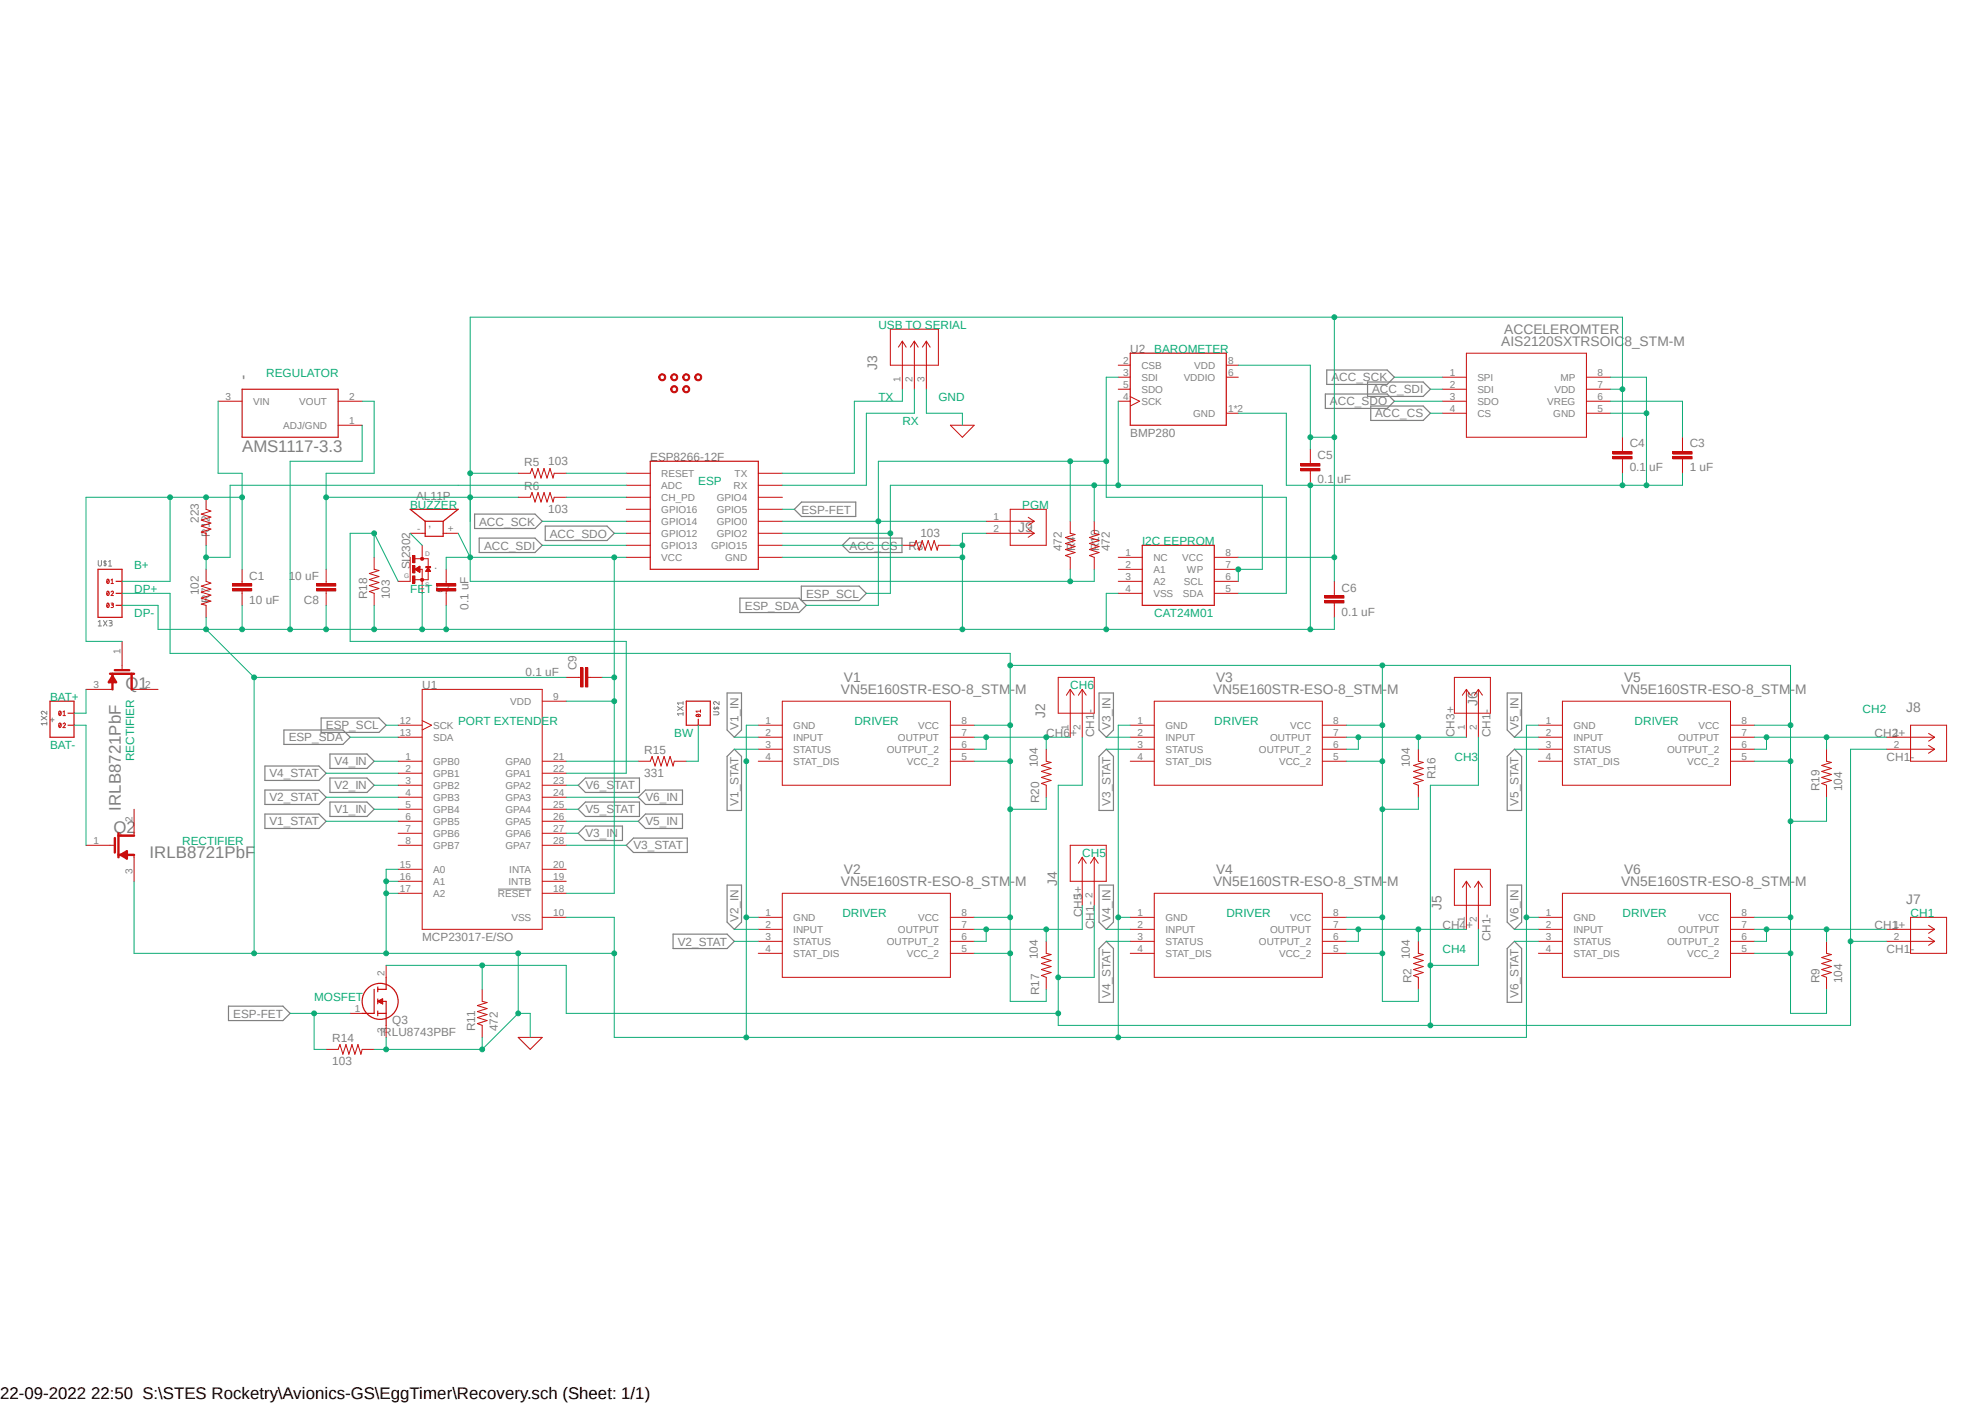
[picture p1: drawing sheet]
<svg xmlns="http://www.w3.org/2000/svg" width="420mm" height="297mm" viewBox="0 0 420 297" stroke-linecap="round" stroke-linejoin="round" font-family="sans-serif">
<defs><g id="words">
<g font-size="3.6" fill="#808080">
<text x="51.2" y="81.8">'</text>
<text x="51.2" y="95.5">AMS1117-3.3</text>
<text x="26.6" y="145.8">Q1</text>
<text x="25.6" y="171.5" transform="rotate(-90 25.6 171.5)">IRLB8721PbF</text>
<text x="24" y="176.3">Q2</text>
<text x="31.7" y="181.6">IRLB8721PbF</text>
</g>
<text font-size="3.6" x="0" y="296">22-09-2022 22:50 S:\STES Rocketry\Avionics-GS\EggTimer\Recovery.sch (Sheet: 1/1)</text>
<g font-size="2.9" fill="#808080">
<text x="318.3" y="70.7">ACCELEROMTER</text>
<text x="317.6" y="73.2">AIS2120SXTRSOIC8_STM-M</text>
<text x="185.6" y="78.2" transform="rotate(-90 185.6 78.2)">J3</text>
<text x="215.4" y="112.6">J9</text>
<text x="177.9" y="146.9">VN5E160STR-ESO-8_STM-M</text>
<text x="178.6" y="144.3">V1</text>
<text x="256.7" y="146.9">VN5E160STR-ESO-8_STM-M</text>
<text x="257.3" y="144.3">V3</text>
<text x="312.6" y="149.3" transform="rotate(-90 312.6 149.3)">J6</text>
<text x="343" y="146.9">VN5E160STR-ESO-8_STM-M</text>
<text x="343.6" y="144.3">V5</text>
<text x="221.1" y="151.8" transform="rotate(-90 221.1 151.8)">J2</text>
<text x="403.3" y="150.7">J8</text>
<text x="178.6" y="185">V2</text>
<text x="257.3" y="185">V4</text>
<text x="343.6" y="185">V6</text>
<text x="177.9" y="187.5">VN5E160STR-ESO-8_STM-M</text>
<text x="223.7" y="187.4" transform="rotate(-90 223.7 187.4)">J4</text>
<text x="256.7" y="187.5">VN5E160STR-ESO-8_STM-M</text>
<text x="343" y="187.5">VN5E160STR-ESO-8_STM-M</text>
<text x="403.3" y="191.3">J7</text>
<text x="305" y="192.4" transform="rotate(-90 305 192.4)">J5</text>
</g>
<g font-size="2.5" fill="#0dab76">
<text x="185.8" y="69.6">USB TO SERIAL</text>
<text x="244.2" y="74.7">BAROMETER</text>
<text x="56.3" y="79.8">REGULATOR</text>
<text x="185.8" y="84.9">TX</text>
<text x="190.9" y="90">RX</text>
<text x="198.5" y="84.9">GND</text>
<text x="86.8" y="107.7">BUZZER</text>
<text x="147.7" y="102.7">ESP</text>
<text x="216.3" y="107.7">PGM</text>
<text x="241.7" y="115.4">I2C EEPROM</text>
<text x="28.4" y="120.4">B+</text>
<text x="28.4" y="125.5">DP+</text>
<text x="86.8" y="125.5">FET C7</text>
<text x="28.4" y="130.6">DP-</text>
<text x="244.2" y="130.6">CAT24M01</text>
<text x="10.6" y="148.4">BAT+</text>
<text x="226.4" y="145.8">CH6</text>
<text x="96.9" y="153.4">PORT EXTENDER</text>
<text x="142.7" y="156">BW</text>
<text x="180.8" y="153.4">DRIVER</text>
<text x="256.9" y="153.4">DRIVER</text>
<text x="345.8" y="153.4">DRIVER</text>
<text x="394.1" y="150.9">CH2</text>
<text x="10.6" y="158.5">BAT-</text>
<text x="28.4" y="161" transform="rotate(-90 28.4 161)">RECTIFIER</text>
<text x="307.7" y="161">CH3</text>
<text x="38.5" y="178.8">RECTIFIER</text>
<text x="229" y="181.4">CH5</text>
<text x="178.2" y="194.1">DRIVER</text>
<text x="259.5" y="194.1">DRIVER</text>
<text x="343.3" y="194.1">DRIVER</text>
<text x="404.2" y="194.1">CH1</text>
<text x="305.2" y="201.7">CH4</text>
<text x="66.5" y="211.8">MOSFET</text>
</g>
<g font-size="2.5" fill="#808080">
<text x="239.1" y="74.7">U2</text>
<text x="281.7" y="80.7">ACC_SCK</text>
<text x="290.3" y="83.2">ACC_SDI</text>
<text x="281.4" y="85.8">ACC_SDO</text>
<text x="291" y="88.3">ACC_CS</text>
<text x="239.1" y="92.5">BMP280</text>
<text x="344.8" y="94.7">C4</text>
<text x="357.5" y="94.7">C3</text>
<text x="110.9" y="98.6">R5</text>
<text x="116" y="98.3">103</text>
<text x="137.6" y="97.6">ESP8266-12F</text>
<text x="278.8" y="97.2">C5</text>
<text x="344.8" y="99.7">0.1 uF</text>
<text x="357.5" y="99.7">1 uF</text>
<text x="88.1" y="105.8">AL11P</text>
<text x="110.9" y="103.7">R6</text>
<text x="278.8" y="102.3">0.1 uF</text>
<text x="42.1" y="110.7" transform="rotate(-90 42.1 110.7)">223</text>
<text x="44.4" y="113.6" transform="rotate(-90 44.4 113.6)">R12</text>
<text x="90.6" y="111.6">,</text>
<text x="101.4" y="111.2">ACC_SCK</text>
<text x="116" y="108.5">103</text>
<text x="116.3" y="113.7">ACC_SDO</text>
<text x="169.6" y="108.6">ESP-FET</text>
<text x="194.7" y="113.6">103</text>
<text x="102.4" y="116.2">ACC_SDI</text>
<text x="179.8" y="116.2">ACC_CS</text>
<text x="192.2" y="116.4">R3</text>
<text x="224.7" y="116.6" transform="rotate(-90 224.7 116.6)">472</text>
<text x="227.5" y="116.6" transform="rotate(-90 227.5 116.6)">R4</text>
<text x="232.6" y="116.6" transform="rotate(-90 232.6 116.6)">R10</text>
<text x="234.8" y="116.6" transform="rotate(-90 234.8 116.6)">472</text>
<text x="42.1" y="125.9" transform="rotate(-90 42.1 125.9)">102</text>
<text x="52.7" y="122.6">C1</text>
<text x="61.1" y="122.6">10 uF</text>
<text x="86.8" y="120.4" transform="rotate(-90 86.8 120.4)">SI2302</text>
<text x="91.9" y="120.4">.</text>
<text x="283.8" y="125.1">C6</text>
<text x="44.4" y="127.5" transform="rotate(-90 44.4 127.5)">R7</text>
<text x="52.7" y="127.7">10 uF</text>
<text x="64.3" y="127.7">C8</text>
<text x="77.7" y="126.8" transform="rotate(-90 77.7 126.8)">R18</text>
<text x="82.5" y="126.8" transform="rotate(-90 82.5 126.8)">103</text>
<text x="99.1" y="129" transform="rotate(-90 99.1 129)">0.1 uF</text>
<text x="157.6" y="128.9">ESP_SDA</text>
<text x="170.6" y="126.4">ESP_SCL</text>
<text x="283.8" y="130.2">0.1 uF</text>
<text x="111.2" y="142.9">0.1 uF</text>
<text x="122" y="141.8" transform="rotate(-90 122 141.8)">C9</text>
<text x="89.3" y="145.8">U1</text>
<text x="69" y="154.3">ESP_SCL</text>
<text x="156.3" y="154.4" transform="rotate(-90 156.3 154.4)">V1_IN</text>
<text x="221.4" y="156">CH6+</text>
<text x="231.5" y="156" transform="rotate(-90 231.5 156)">CH1-</text>
<text x="235" y="154.4" transform="rotate(-90 235 154.4)">V3_IN</text>
<text x="307.7" y="156" transform="rotate(-90 307.7 156)">CH3+</text>
<text x="315.3" y="156" transform="rotate(-90 315.3 156)">CH1-</text>
<text x="321.3" y="154.4" transform="rotate(-90 321.3 154.4)">V5_IN</text>
<text x="396.6" y="156">CH2+</text>
<text x="61.1" y="156.8">ESP_SDA</text>
<text x="70.7" y="161.9">V4_IN</text>
<text x="136.3" y="159.6">R15</text>
<text x="399.2" y="161">CH1-</text>
<text x="57" y="164.5">V4_STAT</text>
<text x="70.7" y="167">V2_IN</text>
<text x="123.9" y="167">V6_STAT</text>
<text x="136.3" y="164.3">331</text>
<text x="219.6" y="162.3" transform="rotate(-90 219.6 162.3)">104</text>
<text x="298.3" y="162.3" transform="rotate(-90 298.3 162.3)">104</text>
<text x="303.7" y="164.8" transform="rotate(-90 303.7 164.8)">R16</text>
<text x="384.9" y="167.4" transform="rotate(-90 384.9 167.4)">R19</text>
<text x="389.8" y="167.4" transform="rotate(-90 389.8 167.4)">104</text>
<text x="57" y="169.5">V2_STAT</text>
<text x="70.7" y="172.1">V1_IN</text>
<text x="123.9" y="172.1">V5_STAT</text>
<text x="136.6" y="169.5">V6_IN</text>
<text x="156.3" y="170.5" transform="rotate(-90 156.3 170.5)">V1_STAT</text>
<text x="219.9" y="169.9" transform="rotate(-90 219.9 169.9)">R20</text>
<text x="235" y="170.5" transform="rotate(-90 235 170.5)">V3_STAT</text>
<text x="321.3" y="170.5" transform="rotate(-90 321.3 170.5)">V5_STAT</text>
<text x="57" y="174.6">V1_STAT</text>
<text x="123.9" y="177.2">V3_IN</text>
<text x="134" y="179.7">V3_STAT</text>
<text x="136.6" y="174.6">V5_IN</text>
<text x="156.3" y="195.1" transform="rotate(-90 156.3 195.1)">V2_IN</text>
<text x="229" y="194.1" transform="rotate(-90 229 194.1)">CH5+</text>
<text x="231.5" y="196.6" transform="rotate(-90 231.5 196.6)">CH1-</text>
<text x="235" y="195.1" transform="rotate(-90 235 195.1)">V4_IN</text>
<text x="305.2" y="196.6">CH4+</text>
<text x="321.3" y="195.1" transform="rotate(-90 321.3 195.1)">V6_IN</text>
<text x="396.6" y="196.6">CH1+</text>
<text x="89.3" y="199.1">MCP23017-E/SO</text>
<text x="143.4" y="200">V2_STAT</text>
<text x="219.6" y="202.9" transform="rotate(-90 219.6 202.9)">104</text>
<text x="298.3" y="202.9" transform="rotate(-90 298.3 202.9)">104</text>
<text x="315.3" y="199.1" transform="rotate(-90 315.3 199.1)">CH1-</text>
<text x="399.2" y="201.7">CH1-</text>
<text x="298.6" y="208" transform="rotate(-90 298.6 208)">R2</text>
<text x="384.9" y="208" transform="rotate(-90 384.9 208)">R9</text>
<text x="389.8" y="208" transform="rotate(-90 389.8 208)">104</text>
<text x="49.4" y="215.3">ESP-FET</text>
<text x="219.9" y="210.6" transform="rotate(-90 219.9 210.6)">R17</text>
<text x="235" y="211.1" transform="rotate(-90 235 211.1)">V4_STAT</text>
<text x="321.3" y="211.1" transform="rotate(-90 321.3 211.1)">V6_STAT</text>
<text x="70.3" y="220.5">R14</text>
<text x="80.4" y="219.1">IRLU8743PBF</text>
<text x="83" y="216.5">Q3</text>
<text x="100.5" y="218.2" transform="rotate(-90 100.5 218.2)">R11</text>
<text x="105.3" y="218.2" transform="rotate(-90 105.3 218.2)">472</text>
<text x="70.3" y="225.3">103</text>
</g>
<g font-size="2.1" fill="#808080">
<text x="237.6" y="76.9">2</text>
<text x="259.8" y="76.9">8</text>
<text x="190.5" y="80.8" transform="rotate(-90 190.5 80.8)">1</text>
<text x="193.1" y="80.8" transform="rotate(-90 193.1 80.8)">2</text>
<text x="195.6" y="80.8" transform="rotate(-90 195.6 80.8)">3</text>
<text x="237.6" y="82">5</text>
<text x="237.6" y="79.5">3</text>
<text x="241.5" y="83.1">SDO</text>
<text x="241.5" y="80.6">SDI</text>
<text x="241.5" y="78">CSB</text>
<text x="250.4" y="80.6">VDDIO</text>
<text x="252.7" y="78">VDD</text>
<text x="259.8" y="79.5">6</text>
<text x="306.7" y="79.5">1</text>
<text x="306.7" y="82">2</text>
<text x="312.6" y="80.6">SPI</text>
<text x="312.6" y="83.1">SDI</text>
<text x="328.9" y="83.1">VDD</text>
<text x="330.2" y="80.6">MP</text>
<text x="338" y="82">7</text>
<text x="338" y="79.5">8</text>
<text x="47.7" y="84.5">3</text>
<text x="53.6" y="85.6">VIN</text>
<text x="63.3" y="85.6">VOUT</text>
<text x="73.9" y="84.5">2</text>
<text x="73.9" y="89.6">1</text>
<text x="237.6" y="84.5">4</text>
<text x="241.5" y="85.6">SCK</text>
<text x="252.4" y="88.2">GND</text>
<text x="259.8" y="87.1">1*2</text>
<text x="306.7" y="84.5">3</text>
<text x="306.7" y="87.1">4</text>
<text x="312.6" y="85.6">SDO</text>
<text x="312.6" y="88.2">CS</text>
<text x="327.4" y="85.6">VREG</text>
<text x="328.6" y="88.2">GND</text>
<text x="338" y="87.1">5</text>
<text x="338" y="84.5">6</text>
<text x="59.9" y="90.7">ADJ/GND</text>
<text x="139.9" y="100.9">RESET</text>
<text x="155.4" y="100.9">TX</text>
<text x="139.9" y="103.4">ADC</text>
<text x="139.9" y="106">CH_PD</text>
<text x="151.6" y="106">GPIO4</text>
<text x="155.2" y="103.4">RX</text>
<text x="88.3" y="112.5">-</text>
<text x="94.7" y="112.5">+</text>
<text x="139.9" y="108.5">GPIO16</text>
<text x="139.9" y="111">GPIO14</text>
<text x="139.9" y="113.6">GPIO12</text>
<text x="151.6" y="113.6">GPIO2</text>
<text x="151.6" y="111">GPIO0</text>
<text x="151.6" y="108.5">GPIO5</text>
<text x="210.2" y="109.9">1</text>
<text x="210.2" y="112.5">2</text>
<text x="139.9" y="116.1">GPIO13</text>
<text x="139.9" y="118.7">VCC</text>
<text x="150.5" y="116.1">GPIO15</text>
<text x="153.4" y="118.7">GND</text>
<text x="238.2" y="117.5">1</text>
<text x="244.1" y="118.7">NC</text>
<text x="250.1" y="118.7">VCC</text>
<text x="259.3" y="117.5">8</text>
<text x="238.2" y="120.1">2</text>
<text x="238.2" y="122.6">3</text>
<text x="238.2" y="125.1">4</text>
<text x="244.1" y="121.2">A1</text>
<text x="244.1" y="123.7">A2</text>
<text x="250.5" y="123.7">SCL</text>
<text x="251.1" y="121.2">WP</text>
<text x="259.3" y="125.1">5</text>
<text x="259.3" y="122.6">6</text>
<text x="259.3" y="120.1">7</text>
<text x="244.1" y="126.3">VSS</text>
<text x="250.3" y="126.3">SDA</text>
<text x="25.5" y="138.4" transform="rotate(-90 25.5 138.4)">1</text>
<text x="19.8" y="145.5">3</text>
<text x="30.7" y="145.5">2</text>
<text x="107.9" y="149.1">VDD</text>
<text x="117.1" y="148">9</text>
<text x="84.6" y="153.1">12</text>
<text x="84.6" y="155.6">13</text>
<text x="91.7" y="154.2">SCK</text>
<text x="162" y="153.1">1</text>
<text x="162" y="155.6">2</text>
<text x="167.9" y="154.2">GND</text>
<text x="194.3" y="154.2">VCC</text>
<text x="203.4" y="155.6">7</text>
<text x="203.4" y="153.1">8</text>
<text x="226.1" y="154.4" transform="rotate(-90 226.1 154.4)">1</text>
<text x="228.6" y="154.4" transform="rotate(-90 228.6 154.4)">2</text>
<text x="240.7" y="153.1">1</text>
<text x="240.7" y="155.6">2</text>
<text x="246.6" y="154.2">GND</text>
<text x="273" y="154.2">VCC</text>
<text x="282.1" y="155.6">7</text>
<text x="282.1" y="153.1">8</text>
<text x="309.9" y="154.4" transform="rotate(-90 309.9 154.4)">1</text>
<text x="312.5" y="154.4" transform="rotate(-90 312.5 154.4)">2</text>
<text x="327.1" y="153.1">1</text>
<text x="327.1" y="155.6">2</text>
<text x="332.9" y="154.2">GND</text>
<text x="359.4" y="154.2">VCC</text>
<text x="368.5" y="155.6">7</text>
<text x="368.5" y="153.1">8</text>
<text x="400.7" y="155.6">1</text>
<text x="85.8" y="160.7">1</text>
<text x="91.7" y="161.8">GPB0</text>
<text x="91.7" y="156.7">SDA</text>
<text x="106.9" y="161.8">GPA0</text>
<text x="117.1" y="160.7">21</text>
<text x="162" y="158.2">3</text>
<text x="162" y="160.7">4</text>
<text x="167.9" y="156.7">INPUT</text>
<text x="167.9" y="159.3">STATUS</text>
<text x="167.9" y="161.8">STAT_DIS</text>
<text x="187.6" y="159.3">OUTPUT_2</text>
<text x="190" y="156.7">OUTPUT</text>
<text x="191.9" y="161.8">VCC_2</text>
<text x="203.4" y="160.7">5</text>
<text x="203.4" y="158.2">6</text>
<text x="240.7" y="158.2">3</text>
<text x="240.7" y="160.7">4</text>
<text x="246.6" y="156.7">INPUT</text>
<text x="246.6" y="159.3">STATUS</text>
<text x="246.6" y="161.8">STAT_DIS</text>
<text x="266.4" y="159.3">OUTPUT_2</text>
<text x="268.7" y="156.7">OUTPUT</text>
<text x="270.6" y="161.8">VCC_2</text>
<text x="282.1" y="160.7">5</text>
<text x="282.1" y="158.2">6</text>
<text x="327.1" y="158.2">3</text>
<text x="327.1" y="160.7">4</text>
<text x="332.9" y="156.7">INPUT</text>
<text x="332.9" y="159.3">STATUS</text>
<text x="332.9" y="161.8">STAT_DIS</text>
<text x="352.7" y="159.3">OUTPUT_2</text>
<text x="355.1" y="156.7">OUTPUT</text>
<text x="357" y="161.8">VCC_2</text>
<text x="368.5" y="160.7">5</text>
<text x="368.5" y="158.2">6</text>
<text x="400.7" y="158.2">2</text>
<text x="85.8" y="163.2">2</text>
<text x="85.8" y="165.8">3</text>
<text x="91.7" y="164.3">GPB1</text>
<text x="91.7" y="166.9">GPB2</text>
<text x="106.9" y="164.3">GPA1</text>
<text x="106.9" y="166.9">GPA2</text>
<text x="117.1" y="163.2">22</text>
<text x="117.1" y="165.8">23</text>
<text x="28" y="173.9" transform="rotate(-90 28 173.9)">2</text>
<text x="85.8" y="168.3">4</text>
<text x="85.8" y="170.9">5</text>
<text x="85.8" y="173.4">6</text>
<text x="91.7" y="169.4">GPB3</text>
<text x="91.7" y="172">GPB4</text>
<text x="106.9" y="169.4">GPA3</text>
<text x="106.9" y="172">GPA4</text>
<text x="117.1" y="168.3">24</text>
<text x="117.1" y="170.9">25</text>
<text x="117.1" y="173.4">26</text>
<text x="19.8" y="178.5">1</text>
<text x="85.8" y="175.9">7</text>
<text x="85.8" y="178.5">8</text>
<text x="91.7" y="174.5">GPB5</text>
<text x="91.7" y="177">GPB6</text>
<text x="91.7" y="179.6">GPB7</text>
<text x="106.9" y="174.5">GPA5</text>
<text x="106.9" y="177">GPA6</text>
<text x="106.9" y="179.6">GPA7</text>
<text x="117.1" y="175.9">27</text>
<text x="117.1" y="178.5">28</text>
<text x="28" y="184.9" transform="rotate(-90 28 184.9)">3</text>
<text x="84.6" y="183.6">15</text>
<text x="91.7" y="184.7">A0</text>
<text x="107.7" y="184.7">INTA</text>
<text x="117.1" y="183.6">20</text>
<text x="84.6" y="186.1">16</text>
<text x="84.6" y="188.6">17</text>
<text x="91.7" y="187.2">A1</text>
<text x="91.7" y="189.7">A2</text>
<text x="105.4" y="189.7">RESET</text>
<text x="107.6" y="187.2">INTB</text>
<text x="117.1" y="188.6">18</text>
<text x="117.1" y="186.1">19</text>
<text x="228.6" y="189.9" transform="rotate(-90 228.6 189.9)">1</text>
<text x="231.2" y="189.9" transform="rotate(-90 231.2 189.9)">2</text>
<text x="108.2" y="194.8">VSS</text>
<text x="117.1" y="193.7">10</text>
<text x="162" y="193.7">1</text>
<text x="162" y="196.3">2</text>
<text x="167.9" y="194.8">GND</text>
<text x="167.9" y="197.4">INPUT</text>
<text x="190" y="197.4">OUTPUT</text>
<text x="194.3" y="194.8">VCC</text>
<text x="203.4" y="196.3">7</text>
<text x="203.4" y="193.7">8</text>
<text x="240.7" y="193.7">1</text>
<text x="240.7" y="196.3">2</text>
<text x="246.6" y="194.8">GND</text>
<text x="246.6" y="197.4">INPUT</text>
<text x="268.7" y="197.4">OUTPUT</text>
<text x="273" y="194.8">VCC</text>
<text x="282.1" y="196.3">7</text>
<text x="282.1" y="193.7">8</text>
<text x="309.9" y="195" transform="rotate(-90 309.9 195)">1</text>
<text x="312.5" y="195" transform="rotate(-90 312.5 195)">2</text>
<text x="327.1" y="193.7">1</text>
<text x="327.1" y="196.3">2</text>
<text x="332.9" y="194.8">GND</text>
<text x="332.9" y="197.4">INPUT</text>
<text x="355.1" y="197.4">OUTPUT</text>
<text x="359.4" y="194.8">VCC</text>
<text x="368.5" y="196.3">7</text>
<text x="368.5" y="193.7">8</text>
<text x="400.7" y="196.3">1</text>
<text x="162" y="198.8">3</text>
<text x="162" y="201.3">4</text>
<text x="167.9" y="199.9">STATUS</text>
<text x="167.9" y="202.4">STAT_DIS</text>
<text x="187.6" y="199.9">OUTPUT_2</text>
<text x="191.9" y="202.4">VCC_2</text>
<text x="203.4" y="201.3">5</text>
<text x="203.4" y="198.8">6</text>
<text x="240.7" y="198.8">3</text>
<text x="240.7" y="201.3">4</text>
<text x="246.6" y="199.9">STATUS</text>
<text x="246.6" y="202.4">STAT_DIS</text>
<text x="266.4" y="199.9">OUTPUT_2</text>
<text x="270.6" y="202.4">VCC_2</text>
<text x="282.1" y="201.3">5</text>
<text x="282.1" y="198.8">6</text>
<text x="327.1" y="198.8">3</text>
<text x="327.1" y="201.3">4</text>
<text x="332.9" y="199.9">STATUS</text>
<text x="332.9" y="202.4">STAT_DIS</text>
<text x="352.7" y="199.9">OUTPUT_2</text>
<text x="357" y="202.4">VCC_2</text>
<text x="368.5" y="201.3">5</text>
<text x="368.5" y="198.8">6</text>
<text x="400.7" y="198.8">2</text>
<text x="81.4" y="206.4" transform="rotate(-90 81.4 206.4)">2</text>
<text x="75.1" y="214">1</text>
<text x="81.4" y="218.4" transform="rotate(-90 81.4 218.4)">3</text>
</g>
<g font-size="1.4" fill="#808080">
<text x="90" y="117.6">D</text>
<text x="85.5" y="122.3">G</text>
<text x="90" y="124.2">S</text>
</g>
</g></defs>
<path d="M8.1 66.1l403.9 159.8M412 66.1l-403.9 159.8" fill="none" stroke="#fff" stroke-width=".21"/>
<g fill="none" stroke="#808080" stroke-width=".21">
<path d="M20.8 118.6v.8a.34 .34 0 0 0 .3 .4 .34 .34 0 0 0 .4-.4v-.8M22.2 118.6v1.2M22.5 118.8l-.5-.1 .1 .4 .4 .4-.2 .1-.3-.1M23 118.8l.3-.2v1.2M23 119.8h.6M20.8 131.5l.3-.2v1.1M20.8 132.4h.7M21.9 131.3l.7 1.1M22.6 131.3l-.7 1.1M23.1 131.3h.4l.2 .1-.1 .3-.4 .1M23.4 131.8a.32 .32 0 0 1 .3 .3 .32 .32 0 0 1-.3 .3h-.3M8.7 151.5l1.2 .8"/>
<path d="M9.9 150.5v.6l-.6-.6-.5 .1v.3l.2 .2M9.9 153.1h-1.2l.3 .3M9.9 152.7v.7M9.9 151.5l-1.2 .8M10.6 152.3h.8M11 151.9v.8M143.3 149.5l1.2 .8M144.5 151h-1.2l.3 .3M144.5 148.4v.7M144.5 150.7v.6M144.5 149.5l-1.2 .8M144.5 148.7h-1.2l.3 .4"/>
<path d="M151 150.6h1l.1 .3-.3 .3h-.8M151 149.8h1.1M151.2 149.5l-.1 .5h.2l.5-.4 .1 .5M152.1 148.4v.7l-.6-.6a.32 .32 0 0 0-.5 .1 .32 .32 0 0 0 .2 .5M105.4 188.1h7"/>
</g>
<g fill="none" stroke="#808080" stroke-width=".25">
<path d="M280.7 78.3h12.8l1.5 1.5-1.5 1.5h-12.8zM280.4 83.4h13.1l1.5 1.5-1.5 1.5h-13.1zM289.3 80.8h11.8l1.5 1.5-1.5 1.6h-11.8zM290 85.9h11.1l1.5 1.5-1.5 1.5h-11.1zM100.4 108.8h12.8l1.5 1.5-1.5 1.5h-12.8zM101.4 113.8h11.8l1.5 1.6-1.5 1.5h-11.8zM115.4 111.3h13l1.6 1.5-1.6 1.5h-13zM168.1 107.7l1.5-1.5h11.5v3.1h-11.5zM178.2 115.4l1.5-1.6h11.1v3.1h-11.1zM156.5 126.5h12.6l1.5 1.6-1.5 1.5h-12.6zM169.5 124h12.3l1.5 1.5-1.5 1.5h-12.3zM60.1 154.4h12.5l1.5 1.6-1.5 1.5h-12.5z"/>
<path d="M67.9 151.9h12.3l1.5 1.5-1.5 1.5h-12.3zM69.8 159.5h7.8l1.6 1.5-1.6 1.6h-7.8zM153.8 146.6h3.1v7.8l-1.5 1.6-1.6-1.6zM155.4 158.5l1.5 1.5v11.4h-3.1v-11.4zM232.5 146.6h3.1v7.8l-1.5 1.6-1.6-1.6zM318.9 146.6h3v7.8l-1.5 1.6-1.5-1.6zM320.4 158.5l1.5 1.5v11.4h-3v-11.4zM56 172.2h11.5l1.5 1.5-1.5 1.6h-11.5zM56 162.1h11.5l1.5 1.5-1.5 1.5h-11.5zM56 167.1h11.5l1.5 1.6-1.5 1.5h-11.5zM69.8 169.7h7.8l1.6 1.5-1.6 1.5h-7.8zM69.8 164.6h7.8l1.6 1.5-1.6 1.5h-7.8z"/>
<path d="M122.3 171.2l1.6-1.5h11.4v3h-11.4zM122.3 166.1l1.6-1.5h11.4v3h-11.4zM122.3 176.3l1.6-1.5h7.8v3h-7.8zM132.5 178.8l1.5-1.5h11.4v3h-11.4zM136.6 172.2h7.8v3.1h-7.8l-1.6-1.6zM136.6 167.1h7.8v3.1h-7.8l-1.6-1.5zM232.5 160l1.6-1.5 1.5 1.5v11.4h-3.1zM142.4 197.6h11.4l1.6 1.5-1.6 1.6h-11.4zM153.8 187.2h3.1v7.9l-1.5 1.5-1.6-1.5zM232.5 187.2h3.1v7.9l-1.5 1.5-1.6-1.5zM234.1 199.1l1.5 1.6v11.3h-3.1v-11.3zM318.9 187.2h3v7.9l-1.5 1.5-1.5-1.5z"/>
<path d="M48.3 212.9h11.6l1.5 1.5-1.5 1.5h-11.6zM318.9 200.7l1.5-1.6 1.5 1.6v11.3h-3z"/>
</g>
<path d="M137.6 97.6h22.8v22.8h-22.8zM241.7 115.4h15.2v12.7h-15.2z" fill="none" stroke="#c90d0c" stroke-width=".25"/>
<g fill="none" stroke="#c90d0c" stroke-width=".21">
<path d="M132.5 100.1h5.1M132.5 102.7h5.1M132.5 105.2h5.1M132.5 107.7h5.1M132.5 110.3h5.1M132.5 112.8h5.1M132.5 115.4h5.1M132.5 117.9h5.1M160.4 100.1h5.1M160.4 102.7h5.1M160.4 105.2h5.1M160.4 107.7h5.1"/>
<path d="M160.4 110.3h5.1M160.4 112.8h5.1M160.4 115.4h5.1M160.4 117.9h5.1M236.6 117.9h5.1M256.9 117.9h5.1M51.2 123v.5M51.2 125v.5M236.6 120.4h5.1M236.6 123h5.1M236.6 125.5h5.1M256.9 120.4h5.1"/>
<path d="M256.9 123h5.1M256.9 125.5h5.1"/>
</g>
<path d="M49.2 124.5h4.1v.5h-4.1z" fill-rule="evenodd" fill="#c90d0c"/>
<path d="M49.2 124.5h4.1v.5h-4.1z" fill="none" stroke="#c90d0c" stroke-width=".21"/>
<path d="M49.2 123.5h4.1v.5h-4.1z" fill-rule="evenodd" fill="#c90d0c"/>
<path d="M356 95v.5M356 97.1v.5M49.2 123.5h4.1v.5h-4.1zM51.2 120.4v2.6M51.2 125.5v2.6" fill="none" stroke="#c90d0c" stroke-width=".21"/>
<path d="M353.9 96.6h4.1v.5h-4.1z" fill-rule="evenodd" fill="#c90d0c"/>
<path d="M353.9 96.6h4.1v.5h-4.1z" fill="none" stroke="#c90d0c" stroke-width=".21"/>
<path d="M353.9 95.5h4.1v.6h-4.1z" fill-rule="evenodd" fill="#c90d0c"/>
<path d="M343.3 95v.5M343.3 97.1v.5M353.9 95.5h4.1v.6h-4.1zM356 92.5v2.5M356 97.6v2.5" fill="none" stroke="#c90d0c" stroke-width=".21"/>
<path d="M341.2 96.6h4.1v.5h-4.1z" fill-rule="evenodd" fill="#c90d0c"/>
<path d="M341.2 96.6h4.1v.5h-4.1z" fill="none" stroke="#c90d0c" stroke-width=".21"/>
<path d="M341.2 95.5h4.1v.6h-4.1z" fill-rule="evenodd" fill="#c90d0c"/>
<path d="M277.2 97.6v.5M277.2 99.6v.5M341.2 95.5h4.1v.6h-4.1zM343.3 92.5v2.5M343.3 97.6v2.5" fill="none" stroke="#c90d0c" stroke-width=".21"/>
<path d="M275.2 99.1h4.1v.5h-4.1z" fill-rule="evenodd" fill="#c90d0c"/>
<path d="M275.2 99.1h4.1v.5h-4.1z" fill="none" stroke="#c90d0c" stroke-width=".21"/>
<path d="M275.2 98.1h4.1v.5h-4.1z" fill-rule="evenodd" fill="#c90d0c"/>
<path d="M275.2 98.1h4.1v.5h-4.1zM277.2 95v2.6M277.2 100.1v2.6M282.3 125.5v.5M282.3 127.6v.5" fill="none" stroke="#c90d0c" stroke-width=".21"/>
<path d="M280.3 127h4.1v.6h-4.1z" fill-rule="evenodd" fill="#c90d0c"/>
<path d="M280.3 127h4.1v.6h-4.1z" fill="none" stroke="#c90d0c" stroke-width=".21"/>
<path d="M280.3 126h4.1v.5h-4.1z" fill-rule="evenodd" fill="#c90d0c"/>
<path d="M94.4 123v.5M94.4 125v.5M280.3 126h4.1v.5h-4.1zM282.3 123v2.5M282.3 128.1v2.5" fill="none" stroke="#c90d0c" stroke-width=".21"/>
<path d="M92.4 123.5h4v.5h-4z" fill-rule="evenodd" fill="#c90d0c"/>
<path d="M92.4 123.5h4v.5h-4z" fill="none" stroke="#c90d0c" stroke-width=".21"/>
<path d="M92.4 124.5h4v.5h-4z" fill-rule="evenodd" fill="#c90d0c"/>
<path d="M69 123v.5M69 125v.5M92.4 124.5h4v.5h-4zM94.4 120.4v2.6M94.4 125.5v2.6" fill="none" stroke="#c90d0c" stroke-width=".21"/>
<path d="M67 123.5h4v.5h-4z" fill-rule="evenodd" fill="#c90d0c"/>
<path d="M67 123.5h4v.5h-4z" fill="none" stroke="#c90d0c" stroke-width=".21"/>
<path d="M67 124.5h4v.5h-4z" fill-rule="evenodd" fill="#c90d0c"/>
<path d="M67 124.5h4v.5h-4zM69 120.4v2.6M69 125.5v2.6M122.3 143.3h.6M124.4 143.3h.5" fill="none" stroke="#c90d0c" stroke-width=".21"/>
<path d="M123.9 141.3h.5v4h-.5z" fill-rule="evenodd" fill="#c90d0c"/>
<path d="M123.9 141.3h.5v4h-.5z" fill="none" stroke="#c90d0c" stroke-width=".21"/>
<path d="M122.9 141.3h.5v4h-.5z" fill-rule="evenodd" fill="#c90d0c"/>
<g fill="none" stroke="#c90d0c" stroke-width=".21">
<path d="M236.6 77.3h2.5M236.6 79.8h2.5M259.5 77.3h2.5M259.5 79.8h2.5M305.2 79.8h5.1M310.3 74.7h25.4v17.8h-25.4zM335.7 79.8h5M236.6 82.3h2.5M236.6 84.9h2.5M239.1 83.9l2 1-2 1M259.5 87.4h2.5M305.2 87.4h5.1"/>
<path d="M305.2 82.3h5.1M305.2 84.9h5.1M335.7 87.4h5M335.7 82.3h5M335.7 84.9h5M43.6 105.2v2.5l1 .4-2 .7 2 .6-2 .6 2 .7-2 .6 2 .6-2 .7 1 .2v2.6M79.2 117.9v2.5l1 .3-2.1 .6 2.1 .7-2.1 .6 2.1 .6-2.1 .7 2.1 .6-2.1 .6 1.1 .4v2.6M86.8 112.8h3.2M86.8 117.9v5.1M87.7 118.2h2.9v4.4h-2.9M89.3 117.9v.3M93.8 112.8h3.1"/>
<path d="M109.6 100.1h2.6l.4-1 .6 2 .6-2 .7 2 .6-2 .6 2 .7-2 .6 2 .3-1h2.5M109.6 105.2h2.6l.4-1 .6 2 .6-2 .7 2 .6-2 .6 2 .7-2 .6 2 .3-1h2.5M190.9 115.4h2.6l.3-1.1 .7 2.1 .6-2.1 .6 2.1 .7-2.1 .6 2.1 .7-2.1 .6 2.1 .2-1h2.6M226.4 110.3v2.5l1.1 .3-2.1 .6 2.1 .6-2.1 .7 2.1 .6-2.1 .6 2.1 .7-2.1 .6 1 .4v2.5M231.5 110.3v2.5l1 .3-2 .6 2 .6-2 .7 2 .6-2 .6 2 .7-2 .6 1 .4v2.5M43.6 120.4v2.6l1 .4-2 .6 2 .6-2 .7 2 .6-2 .6 2 .7-2 .6 1 .3v2.5M88.8 120.4h.5v2.6M84.2 153.4h5.1M84.2 156h5.1M89.3 145.8h25.4v50.8h-25.4zM89.3 152.4l2 1-2 1M114.7 148.3h5.1"/>
<path d="M119.8 143.3h2.5M122.9 141.3h.5v4h-.5zM124.9 143.3h2.5M160.4 153.4h5.1M160.4 156h5.1M160.4 158.5h5.1M165.5 148.3h35.6v17.8h-35.6zM201.1 153.4h5M201.1 156h5M201.1 158.5h5M221.4 158.5v2.5l1 .3-2.1 .6 2.1 .7-2.1 .6 2.1 .6-2.1 .7 2.1 .6-2.1 .6 1.1 .4v2.6M239.1 153.4h5.1"/>
<path d="M239.1 156h5.1M239.1 158.5h5.1M244.2 148.3h35.6v17.8h-35.6zM279.8 153.4h5.1M279.8 156h5.1M279.8 158.5h5.1M300.1 158.5v2.5l1 .3-2 .6 2 .7-2 .6 2 .6-2 .7 2 .6-2 .6 1 .4v2.6M325.5 153.4h5.1M325.5 156h5.1M325.5 158.5h5.1M330.6 148.3h35.5v17.8h-35.5zM366.1 153.4h5.1"/>
<path d="M366.1 156h5.1M366.1 158.5h5.1M386.5 158.5v2.5l1 .3-2.1 .6 2.1 .7-2.1 .6 2.1 .6-2.1 .7 2.1 .6-2.1 .6 1.1 .4v2.6M84.2 161h5.1M84.2 163.6h5.1M84.2 166.1h5.1M84.2 168.7h5.1M84.2 171.2h5.1M84.2 173.7h5.1M84.2 176.3h5.1M84.2 178.8h5.1M114.7 161h5.1"/>
<path d="M114.7 163.6h5.1M114.7 166.1h5.1M114.7 168.7h5.1M114.7 171.2h5.1M114.7 173.7h5.1M114.7 176.3h5.1M114.7 178.8h5.1M135 161h2.6l.4-1 .6 2.1 .6-2.1 .7 2.1 .6-2.1 .6 2.1 .7-2.1 .6 2.1 .3-1.1h2.5M160.4 161h5.1M201.1 161h5M239.1 161h5.1M279.8 161h5.1"/>
<path d="M325.5 161h5.1M366.1 161h5.1M84.2 183.9h5.1M84.2 186.4h5.1M84.2 189h5.1M114.7 194.1h5.1M114.7 183.9h5.1M114.7 186.4h5.1M114.7 189h5.1M160.4 196.6h5.1M160.4 194.1h5.1M160.4 199.1h5.1"/>
<path d="M165.5 189h35.6v17.8h-35.6zM201.1 196.6h5M201.1 194.1h5M201.1 199.1h5M221.4 199.1v2.6l1 .2-2.1 .7 2.1 .6-2.1 .6 2.1 .7-2.1 .6 2.1 .6-2.1 .7 1.1 .4v2.5M239.1 196.6h5.1M239.1 194.1h5.1M239.1 199.1h5.1M244.2 189h35.6v17.8h-35.6zM279.8 196.6h5.1M279.8 194.1h5.1M279.8 199.1h5.1"/>
<path d="M300.1 199.1v2.6l1 .2-2 .7 2 .6-2 .6 2 .7-2 .6 2 .6-2 .7 1 .4v2.5M325.5 196.6h5.1M325.5 194.1h5.1M325.5 199.1h5.1M330.6 189h35.5v17.8h-35.5zM366.1 196.6h5.1M366.1 194.1h5.1M366.1 199.1h5.1M386.5 199.1v2.6l1 .2-2.1 .7 2.1 .6-2.1 .6 2.1 .7-2.1 .6 2.1 .6-2.1 .7 1.1 .4v2.5M102 209.3v2.5l1 .3-2 .6 2 .7-2 .6 2 .6-2 .7 2 .6-2 .6 1 .4v2.6M160.4 201.7h5.1M201.1 201.7h5"/>
<path d="M239.1 201.7h5.1M279.8 201.7h5.1M325.5 201.7h5.1M366.1 201.7h5.1M69 222h2.5l.4-1 .7 2 .6-2 .6 2 .7-2 .6 2 .6-2 .7 2 .2-1h2.6"/>
</g>
<path d="M239.1 74.7h20.4v15.3h-20.4zM90 110.3v3.2h3.8v-3.2M90 110.3h3.8M90 110.3l-3.2-2.6h10.1l-3.1 2.6" fill="none" stroke="#c90d0c" stroke-width=".25"/>
<path d="M89.1 122.4h.4l.2 .2-.2 .3h-.4z" fill-rule="evenodd" fill="#c90d0c"/>
<path d="M89.1 122.4h.4l.2 .2-.2 .3h-.4z" fill="none" stroke="#c90d0c" stroke-width=".21"/>
<path d="M89.1 118h.4l.2 .2-.2 .2h-.4z" fill-rule="evenodd" fill="#c90d0c"/>
<path d="M89.1 118h.4l.2 .2-.2 .2h-.4z" fill="none" stroke="#c90d0c" stroke-width=".21"/>
<path d="M87.3 117.5h.5v1.5h-.5z" fill-rule="evenodd" fill="#c90d0c"/>
<path d="M87.3 117.5h.5v1.5h-.5z" fill="none" stroke="#c90d0c" stroke-width=".21"/>
<path d="M87.3 119.7h.5v1.5h-.5z" fill-rule="evenodd" fill="#c90d0c"/>
<path d="M87.3 119.7h.5v1.5h-.5z" fill="none" stroke="#c90d0c" stroke-width=".21"/>
<path d="M87.3 121.8h.5v1.6h-.5z" fill-rule="evenodd" fill="#c90d0c"/>
<path d="M87.3 121.8h.5v1.6h-.5z" fill="none" stroke="#c90d0c" stroke-width=".21"/>
<path d="M90.1 119.8h1v.3h-1z" fill-rule="evenodd" fill="#c90d0c"/>
<g fill="none" stroke="#c90d0c" stroke-width=".21">
<path d="M46.1 84.9h5.1M71.5 84.9h5.1M71.5 90h5.1M201.1 90h5l-2.5 2.5zM88.5 120h.3M88.6 119.9h.2M88.8 119.8h.1M88.8 119.8l-1 .6M88.8 119.8v1.3l-1-.7M89.3 115.4v2.5M90.1 119.8h1v.3h-1zM22.6 122.6h.1a.43 .43 0 0 1 .4 .4 .43 .43 0 0 1-.4 .4l-.1-.4z"/>
<path d="M22.7 125.1a.43 .43 0 0 1 .4 .4 .43 .43 0 0 1-.4 .4l-.1-.4zM22.7 127.6a.45 .45 0 0 1 .4 .4 .45 .45 0 0 1-.4 .5l-.1-.4zM23 122.7l-.4 .5M23 125.3l-.4 .5M23 127.8l-.4 .5M23.5 125.3l.1-.2h.4v.3l-.5 .6h.5M23.5 127.6l.5 .1-.1 .3h-.3M23.5 122.7l.2-.2v.9M23.5 123.4h.5M23.7 128l.3 .4-.5 .1M25.8 135.7v6.1M84.2 123h2.6"/>
<path d="M87.8 120.4h1M87.9 120.5h.9M87.9 120.4h.9M88 120.5h.8M88 120.3h.8M88.1 120.3h.7M88.1 120.6h.7M88.1 120.2h.7M88.2 120.7h.6M88.2 120.2h.6M88.3 120.7h.5M88.3 120.1h.5"/>
<path d="M88.4 120.1h.4M88.4 120.8h.4M88.4 120h.4M88.5 120.9h.3M88.6 120.9h.2M88.8 121h.1M89.3 123v2.5M90.1 120.8h.9M90.2 120.7h.8M90.3 120.6h.6M90.3 120.5h.5M90.4 120.4h.4"/>
<path d="M90.4 120.4h.3M90.5 120.2h.2M90.6 120.1h.1M90.6 120.1l.5 .8h-1zM12.6 150.5a.45 .45 0 0 1 .4 .4 .45 .45 0 0 1-.4 .4l-.2-.4zM12.6 153a.45 .45 0 0 1 .4 .4 .45 .45 0 0 1-.4 .5l-.2-.5zM12.9 150.6l-.4 .6M12.9 153.2l-.4 .5M13.3 153.2l.3-.2 .2 .1v.2l-.5 .6h.5M13.3 150.6l.3-.2v1M13.3 151.4h.5M18.2 145.8h5.6"/>
<path d="M27.9 145.8h5.5M147.3 151.3a.51 .51 0 0 1 .5-.2 .51 .51 0 0 1 .4 .4 .52 .52 0 0 1-.9-.2zM147.5 151.1l.5 .5M148.2 150.5h-.9l.2 .2M148.2 150.2v.5M18.2 178.8h6.1M28.4 171.2v5.6M28.4 180.8v5.6M74.1 214.4h2.5M81.7 204.2v2.6M81.7 216.9v2.6M109.6 219.5h5.1l-2.5 2.5z"/>
</g>
<g fill="none" stroke="#c90d0c" stroke-width=".25">
<path d="M51.2 82.3h20.3v10.2h-20.3zM20.7 120.4h5.1v10.2h-5.1zM24.6 123h1.2M24.6 125.5h1.2M24.6 128.1h1.2M10.6 148.3h5.1v7.7h-5.1zM14.4 150.9h1.3M14.4 153.4h1.3M145.2 148.3h5.1v5.1h-5.1zM147.7 152.1v1.3M79.2 209.3v5.1h-2.6M79.9 211.8h1.8v5.1"/>
<path d="M79.9 214.4h1.8M79.9 208.8v1M79.9 211.3v1M79.9 213.9v1M79.9 211.8l1-.5v1M79.9 211.8l1 .5M80.1 211.8h.8M80.2 212h.7M80.4 211.6h.5M80.6 212.1h.3M80.8 211.4h.1M80.9 212.3l.1 .1"/>
<path d="M81.7 206.8v2.5h-1.8"/>
<circle cx="80.4" cy="211.8" r="3.8"/>
</g>
<path d="M23.3 142.5h5.1M23.3 144.1h.7M23.8 142.5v3.3M23.8 143l.8 1.3h-1.6zM24.3 141.8h3M27.9 142.5v3.3M24.3 177.3v3M25.1 176.3v5.1M25.1 176.8h3.3M25.1 180.8h3.3M25.6 180.8l1.2-.7v1.5zM26.6 180.6v.8" fill="none" stroke="#c90d0c" stroke-width=".51"/>
<path d="M139.7 79.2a.75 .75 0 0 1 1.1 .4 .75 .75 0 0 1-.6 1 .75 .75 0 0 1-.8-.8h.2a.5 .5 0 0 1 .7-.4 .5 .5 0 0 1 .2 .8 .5 .5 0 0 1-.8-.1l-.1-.3h-.2z" fill-rule="evenodd" fill="#c90d0c"/>
<path d="M139.7 79.2a.75 .75 0 0 1 1.1 .4 .75 .75 0 0 1-.6 1 .75 .75 0 0 1-.8-.8h.2a.5 .5 0 0 1 .7-.4 .5 .5 0 0 1 .2 .8 .5 .5 0 0 1-.8-.1l-.1-.3h-.2z" fill="none" stroke="#c90d0c" stroke-width=".21"/>
<path d="M142.2 79.2a.75 .75 0 0 1 1.2 .4 .75 .75 0 0 1-.6 1 .75 .75 0 0 1-.9-.8h.3a.5 .5 0 0 1 .7-.4 .5 .5 0 0 1 .1 .8 .5 .5 0 0 1-.8-.1v-.3h-.3z" fill-rule="evenodd" fill="#c90d0c"/>
<path d="M142.2 79.2a.75 .75 0 0 1 1.2 .4 .75 .75 0 0 1-.6 1 .75 .75 0 0 1-.9-.8h.3a.5 .5 0 0 1 .7-.4 .5 .5 0 0 1 .1 .8 .5 .5 0 0 1-.8-.1v-.3h-.3z" fill="none" stroke="#c90d0c" stroke-width=".21"/>
<path d="M144.8 79.2a.75 .75 0 0 1 1.1 .4 .75 .75 0 0 1-.6 1 .75 .75 0 0 1-.9-.8h.3a.5 .5 0 0 1 .7-.4 .5 .5 0 0 1 .1 .8 .5 .5 0 0 1-.8-.1v-.3h-.3z" fill-rule="evenodd" fill="#c90d0c"/>
<path d="M144.8 79.2a.75 .75 0 0 1 1.1 .4 .75 .75 0 0 1-.6 1 .75 .75 0 0 1-.9-.8h.3a.5 .5 0 0 1 .7-.4 .5 .5 0 0 1 .1 .8 .5 .5 0 0 1-.8-.1v-.3h-.3z" fill="none" stroke="#c90d0c" stroke-width=".21"/>
<path d="M147.3 79.2a.75 .75 0 0 1 1.1 .3 .75 .75 0 0 1-.5 1 .75 .75 0 0 1-.9-.7h.2a.5 .5 0 0 1 .8-.4 .5 .5 0 0 1 .1 .8 .5 .5 0 0 1-.8-.1l-.1-.3h-.2z" fill-rule="evenodd" fill="#c90d0c"/>
<path d="M147.3 79.2a.75 .75 0 0 1 1.1 .3 .75 .75 0 0 1-.5 1 .75 .75 0 0 1-.9-.7h.2a.5 .5 0 0 1 .8-.4 .5 .5 0 0 1 .1 .8 .5 .5 0 0 1-.8-.1l-.1-.3h-.2z" fill="none" stroke="#c90d0c" stroke-width=".21"/>
<path d="M142.2 81.7a.76 .76 0 0 1 1.2 .3 .76 .76 0 0 1-.6 1.1 .76 .76 0 0 1-.9-.8h.3a.5 .5 0 0 1 .7-.4 .5 .5 0 0 1 .1 .8 .5 .5 0 0 1-.8-.1v-.3h-.3z" fill-rule="evenodd" fill="#c90d0c"/>
<path d="M142.2 81.7a.76 .76 0 0 1 1.2 .3 .76 .76 0 0 1-.6 1.1 .76 .76 0 0 1-.9-.8h.3a.5 .5 0 0 1 .7-.4 .5 .5 0 0 1 .1 .8 .5 .5 0 0 1-.8-.1v-.3h-.3z" fill="none" stroke="#c90d0c" stroke-width=".21"/>
<path d="M144.8 81.7a.76 .76 0 0 1 1.1 .3 .76 .76 0 0 1-.6 1.1 .76 .76 0 0 1-.9-.8h.3a.5 .5 0 0 1 .7-.4 .5 .5 0 0 1 .1 .8 .5 .5 0 0 1-.8-.1v-.3h-.3z" fill-rule="evenodd" fill="#c90d0c"/>
<g fill="none" stroke="#c90d0c" stroke-width=".21">
<path d="M188.4 69.6h10.1v7.7h-10.1zM190.9 72.2v10.1M190.9 72.2l-.8 1.2M190.9 72.2l.8 1.2M193.5 72.2v10.1M193.5 72.2l-.9 1.2M193.5 72.2l.8 1.2M196 72.2v10.1M196 72.2l-.8 1.2M196 72.2l.8 1.2M144.8 81.7a.76 .76 0 0 1 1.1 .3 .76 .76 0 0 1-.6 1.1 .76 .76 0 0 1-.9-.8h.3a.5 .5 0 0 1 .7-.4 .5 .5 0 0 1 .1 .8 .5 .5 0 0 1-.8-.1v-.3h-.3zM208.7 110.3h10.1"/>
<path d="M208.7 112.8h10.1M213.7 107.7h7.7v7.7h-7.7zM217.6 109.4l1.2 .9M217.6 112l1.2 .8M218.8 110.3l-1.2 .8M218.8 112.8l-1.2 .9M223.9 143.3h7.6v7.6h-7.6zM226.4 145.8v10.2M226.4 145.8l-.8 1.3M226.4 145.8l.9 1.3M229 145.8v10.2M229 145.8l-.8 1.3"/>
<path d="M229 145.8l.8 1.3M307.7 143.3h7.6v7.6h-7.6zM310.3 145.8v10.2M310.3 145.8l-.9 1.3M310.3 145.8l.8 1.3M312.8 145.8v10.2M312.8 145.8l-.8 1.3M312.8 145.8l.8 1.3M399.2 156h10.1M399.2 158.5h10.1M404.2 153.4h7.7v7.6h-7.7zM408.1 155.2l1.2 .8"/>
<path d="M408.1 157.7l1.2 .8M409.3 156l-1.2 .8M409.3 158.5l-1.2 .8M226.4 178.8h7.7v7.6h-7.7zM229 181.4v10.1M229 181.4l-.8 1.2M229 181.4l.8 1.2M231.5 181.4v10.1M231.5 181.4l-.8 1.2M231.5 181.4l.9 1.2M307.7 183.9h7.6v7.6h-7.6zM310.3 186.4v10.2"/>
<path d="M310.3 186.4l-.9 1.3M310.3 186.4l.8 1.3M312.8 186.4v10.2M312.8 186.4l-.8 1.3M312.8 186.4l.8 1.3M399.2 196.6h10.1M399.2 199.1h10.1M404.2 194.1h7.7v7.6h-7.7zM408.1 195.7l1.2 .9M408.1 198.3l1.2 .8M409.3 196.6l-1.2 .8M409.3 199.1l-1.2 .9"/>
</g>
<path d="M190.9 82.3v2.6h-10.1v15.2h-15.3M193.5 82.3v5.1h-10.2v15.3h-17.8M196 82.3v5.1h7.6v2.6M340.7 84.9h15.3v7.6M119.8 100.1h12.7M119.8 105.2h12.7M119.8 148.3h10.2M130 143.3v45.7h-10.2" fill="none" stroke="#0dab76" stroke-width=".21"/>
<circle cx="130" cy="148.3" r=".51" fill="#0dab76"/>
<g fill="none" stroke="#0dab76" stroke-width=".21">
<path d="M343.3 67.1v25.4M340.7 82.3h2.6M99.5 117.9h33M127.4 143.3h2.6"/>
<circle cx="130" cy="148.3" r=".51"/>
</g>
<circle cx="343.3" cy="82.3" r=".51" fill="#0dab76"/>
<g fill="none" stroke="#0dab76" stroke-width=".21">
<path d="M262 77.3h15.2v17.7M282.3 67.1h61"/>
<circle cx="343.3" cy="82.3" r=".51"/>
</g>
<circle cx="277.2" cy="92.5" r=".51" fill="#0dab76"/>
<g fill="none" stroke="#0dab76" stroke-width=".21">
<path d="M277.2 92.5h5.1v25.4"/>
<circle cx="277.2" cy="92.5" r=".51"/>
</g>
<circle cx="282.3" cy="117.9" r=".51" fill="#0dab76"/>
<g fill="none" stroke="#0dab76" stroke-width=".21">
<path d="M282.3 67.1v25.4M262 117.9h20.3v5.1"/>
<circle cx="282.3" cy="117.9" r=".51"/>
</g>
<circle cx="282.3" cy="92.5" r=".51" fill="#0dab76"/>
<g fill="none" stroke="#0dab76" stroke-width=".21">
<path d="M99.5 67.1h182.8"/>
<circle cx="282.3" cy="92.5" r=".51"/>
</g>
<circle cx="282.3" cy="67.1" r=".51" fill="#0dab76"/>
<g fill="none" stroke="#0dab76" stroke-width=".21">
<path d="M99.5 67.1v43.2M99.5 100.1h10.1"/>
<circle cx="282.3" cy="67.1" r=".51"/>
</g>
<circle cx="99.5" cy="100.1" r=".51" fill="#0dab76"/>
<g fill="none" stroke="#0dab76" stroke-width=".21">
<path d="M99.5 105.2h10.1"/>
<circle cx="99.5" cy="100.1" r=".51"/>
</g>
<circle cx="99.5" cy="105.2" r=".51" fill="#0dab76"/>
<g fill="none" stroke="#0dab76" stroke-width=".21">
<path d="M99.5 105.2v17.8"/>
<circle cx="99.5" cy="105.2" r=".51"/>
</g>
<circle cx="99.5" cy="117.9" r=".51" fill="#0dab76"/>
<g fill="none" stroke="#0dab76" stroke-width=".21">
<path d="M226.4 120.4v2.6M231.5 120.4v2.6h-132"/>
<circle cx="99.5" cy="117.9" r=".51"/>
</g>
<circle cx="226.4" cy="123" r=".51" fill="#0dab76"/>
<g fill="none" stroke="#0dab76" stroke-width=".21">
<path d="M99.5 117.9h-5.1v2.5M130 117.9v25.4"/>
<circle cx="226.4" cy="123" r=".51"/>
</g>
<circle cx="130" cy="143.3" r=".51" fill="#0dab76"/>
<circle cx="130" cy="143.3" r=".51" fill="none" stroke="#0dab76" stroke-width=".21"/>
<circle cx="130" cy="117.9" r=".51" fill="#0dab76"/>
<g fill="none" stroke="#0dab76" stroke-width=".21">
<path d="M69 105.2h30.5M79.2 100.1h-10.2v20.3M96.9 112.8l2.6 5.1"/>
<circle cx="130" cy="117.9" r=".51"/>
</g>
<circle cx="69" cy="105.2" r=".51" fill="#0dab76"/>
<g fill="none" stroke="#0dab76" stroke-width=".21">
<path d="M76.6 84.9h2.6v15.2M155.4 156h5M155.4 158.5h5M206.1 156h15.3M208.7 156v2.5h-2.6M234.1 156h5M234.1 158.5h5M320.4 156h5.1M320.4 158.5h5.1M69 173.7h15.2M69 168.7h15.2M69 163.6h15.2"/>
<path d="M79.2 171.2h5M79.2 166.1h5M79.2 161h5M119.8 171.2h2.5M119.8 173.7h15.2M119.8 166.1h2.5M119.8 168.7h15.2M119.8 176.3h2.5M119.8 178.8h12.7M155.4 196.6h5M155.4 199.1h5M234.1 196.6h5"/>
<path d="M234.1 199.1h5M320.4 196.6h5.1M320.4 199.1h5.1"/>
<circle cx="69" cy="105.2" r=".51"/>
</g>
<circle cx="208.7" cy="156" r=".51" fill="#0dab76"/>
<g fill="none" stroke="#0dab76" stroke-width=".21">
<path d="M226.4 156h-5v2.5"/>
<circle cx="208.7" cy="156" r=".51"/>
</g>
<circle cx="221.4" cy="156" r=".51" fill="#0dab76"/>
<g fill="none" stroke="#0dab76" stroke-width=".21">
<path d="M206.1 196.6h15.3M208.7 196.6v2.5h-2.6"/>
<circle cx="221.4" cy="156" r=".51"/>
</g>
<circle cx="208.7" cy="196.6" r=".51" fill="#0dab76"/>
<g fill="none" stroke="#0dab76" stroke-width=".21">
<path d="M229 196.6h-7.6v2.5"/>
<circle cx="208.7" cy="196.6" r=".51"/>
</g>
<circle cx="221.4" cy="196.6" r=".51" fill="#0dab76"/>
<g fill="none" stroke="#0dab76" stroke-width=".21">
<path d="M229 191.5v5.1M284.9 196.6h15.2M287.4 196.6v2.5h-2.5"/>
<circle cx="221.4" cy="196.6" r=".51"/>
</g>
<circle cx="287.4" cy="196.6" r=".51" fill="#0dab76"/>
<g fill="none" stroke="#0dab76" stroke-width=".21">
<path d="M310.3 196.6h-10.2v2.5"/>
<circle cx="287.4" cy="196.6" r=".51"/>
</g>
<circle cx="300.1" cy="196.6" r=".51" fill="#0dab76"/>
<g fill="none" stroke="#0dab76" stroke-width=".21">
<path d="M284.9 156h2.5v2.5h-2.5M300.1 156h10.2"/>
<circle cx="300.1" cy="196.6" r=".51"/>
</g>
<circle cx="287.4" cy="156" r=".51" fill="#0dab76"/>
<g fill="none" stroke="#0dab76" stroke-width=".21">
<path d="M287.4 156h12.7v2.5"/>
<circle cx="287.4" cy="156" r=".51"/>
</g>
<circle cx="300.1" cy="156" r=".51" fill="#0dab76"/>
<g fill="none" stroke="#0dab76" stroke-width=".21">
<path d="M371.2 156h15.3M373.8 156v2.5h-2.6"/>
<circle cx="300.1" cy="156" r=".51"/>
</g>
<circle cx="373.8" cy="156" r=".51" fill="#0dab76"/>
<g fill="none" stroke="#0dab76" stroke-width=".21">
<path d="M399.2 156h-12.7v2.5"/>
<circle cx="373.8" cy="156" r=".51"/>
</g>
<circle cx="386.5" cy="156" r=".51" fill="#0dab76"/>
<g fill="none" stroke="#0dab76" stroke-width=".21">
<path d="M371.2 196.6h15.3M373.8 196.6v2.5h-2.6"/>
<circle cx="386.5" cy="156" r=".51"/>
</g>
<circle cx="373.8" cy="196.6" r=".51" fill="#0dab76"/>
<g fill="none" stroke="#0dab76" stroke-width=".21">
<path d="M386.5 196.6v2.5"/>
<circle cx="373.8" cy="196.6" r=".51"/>
</g>
<circle cx="386.5" cy="196.6" r=".51" fill="#0dab76"/>
<g fill="none" stroke="#0dab76" stroke-width=".21">
<path d="M371.2 194.1h7.6v20.3M386.5 196.6h12.7M371.2 201.7h7.6"/>
<circle cx="386.5" cy="196.6" r=".51"/>
</g>
<circle cx="378.8" cy="201.7" r=".51" fill="#0dab76"/>
<g fill="none" stroke="#0dab76" stroke-width=".21">
<path d="M371.2 153.4h7.6v20.3M371.2 161h7.6M386.5 209.3v5.1h-7.7"/>
<circle cx="378.8" cy="201.7" r=".51"/>
</g>
<circle cx="378.8" cy="161" r=".51" fill="#0dab76"/>
<g fill="none" stroke="#0dab76" stroke-width=".21">
<path d="M386.5 168.7v5h-7.7v20.4"/>
<circle cx="378.8" cy="161" r=".51"/>
</g>
<circle cx="378.8" cy="194.1" r=".51" fill="#0dab76"/>
<circle cx="378.8" cy="194.1" r=".51" fill="none" stroke="#0dab76" stroke-width=".21"/>
<circle cx="378.8" cy="173.7" r=".51" fill="#0dab76"/>
<g fill="none" stroke="#0dab76" stroke-width=".21">
<path d="M378.8 140.8v12.6"/>
<circle cx="378.8" cy="173.7" r=".51"/>
</g>
<circle cx="378.8" cy="153.4" r=".51" fill="#0dab76"/>
<g fill="none" stroke="#0dab76" stroke-width=".21">
<path d="M284.9 153.4h7.6v7.6h-7.6M292.5 140.8h86.3M284.9 194.1h7.6v7.6h-7.6"/>
<circle cx="378.8" cy="153.4" r=".51"/>
</g>
<circle cx="292.5" cy="194.1" r=".51" fill="#0dab76"/>
<g fill="none" stroke="#0dab76" stroke-width=".21">
<path d="M292.5 161v10.2"/>
<circle cx="292.5" cy="194.1" r=".51"/>
</g>
<circle cx="292.5" cy="161" r=".51" fill="#0dab76"/>
<g fill="none" stroke="#0dab76" stroke-width=".21">
<path d="M292.5 171.2v22.9M292.5 201.7v10.1h7.6"/>
<circle cx="292.5" cy="161" r=".51"/>
</g>
<circle cx="292.5" cy="201.7" r=".51" fill="#0dab76"/>
<g fill="none" stroke="#0dab76" stroke-width=".21">
<path d="M300.1 168.7v2.5h-7.6M300.1 209.3v2.5"/>
<circle cx="292.5" cy="201.7" r=".51"/>
</g>
<circle cx="292.5" cy="171.2" r=".51" fill="#0dab76"/>
<g fill="none" stroke="#0dab76" stroke-width=".21">
<path d="M292.5 140.8v12.6"/>
<circle cx="292.5" cy="171.2" r=".51"/>
</g>
<circle cx="292.5" cy="153.4" r=".51" fill="#0dab76"/>
<g fill="none" stroke="#0dab76" stroke-width=".21">
<path d="M206.1 194.1h7.6v17.7h7.7M206.1 201.7h7.6"/>
<circle cx="292.5" cy="153.4" r=".51"/>
</g>
<circle cx="213.7" cy="201.7" r=".51" fill="#0dab76"/>
<g fill="none" stroke="#0dab76" stroke-width=".21">
<path d="M206.1 153.4h7.6v17.8M206.1 161h7.6M221.4 209.3v2.5"/>
<circle cx="213.7" cy="201.7" r=".51"/>
</g>
<circle cx="213.7" cy="161" r=".51" fill="#0dab76"/>
<g fill="none" stroke="#0dab76" stroke-width=".21">
<path d="M221.4 168.7v2.5h-7.7v22.9"/>
<circle cx="213.7" cy="161" r=".51"/>
</g>
<circle cx="213.7" cy="194.1" r=".51" fill="#0dab76"/>
<circle cx="213.7" cy="194.1" r=".51" fill="none" stroke="#0dab76" stroke-width=".21"/>
<circle cx="213.7" cy="171.2" r=".51" fill="#0dab76"/>
<g fill="none" stroke="#0dab76" stroke-width=".21">
<path d="M213.7 140.8v12.6"/>
<circle cx="213.7" cy="171.2" r=".51"/>
</g>
<circle cx="213.7" cy="153.4" r=".51" fill="#0dab76"/>
<g fill="none" stroke="#0dab76" stroke-width=".21">
<path d="M213.7 140.8h78.8"/>
<circle cx="213.7" cy="153.4" r=".51"/>
</g>
<circle cx="292.5" cy="140.8" r=".51" fill="#0dab76"/>
<g fill="none" stroke="#0dab76" stroke-width=".21">
<path d="M213.7 138.2v2.6"/>
<circle cx="292.5" cy="140.8" r=".51"/>
</g>
<circle cx="213.7" cy="140.8" r=".51" fill="#0dab76"/>
<g fill="none" stroke="#0dab76" stroke-width=".21">
<path d="M25.8 125.5h10.2v12.7h177.7M399.2 158.5h-7.7v58.4M391.5 199.1h7.7"/>
<circle cx="213.7" cy="140.8" r=".51"/>
</g>
<circle cx="391.5" cy="199.1" r=".51" fill="#0dab76"/>
<g fill="none" stroke="#0dab76" stroke-width=".21">
<path d="M302.6 166.1v50.8h88.9"/>
<circle cx="391.5" cy="199.1" r=".51"/>
</g>
<circle cx="302.6" cy="204.2" r=".51" fill="#0dab76"/>
<g fill="none" stroke="#0dab76" stroke-width=".21">
<path d="M223.9 166.1v40.7M223.9 214.4v2.5h78.7"/>
<circle cx="302.6" cy="204.2" r=".51"/>
</g>
<circle cx="302.6" cy="216.9" r=".51" fill="#0dab76"/>
<circle cx="302.6" cy="216.9" r=".51" fill="none" stroke="#0dab76" stroke-width=".21"/>
<circle cx="223.9" cy="206.8" r=".51" fill="#0dab76"/>
<g fill="none" stroke="#0dab76" stroke-width=".21">
<path d="M223.9 206.8v7.6h-104.1"/>
<circle cx="223.9" cy="206.8" r=".51"/>
</g>
<circle cx="223.9" cy="214.4" r=".51" fill="#0dab76"/>
<g fill="none" stroke="#0dab76" stroke-width=".21">
<path d="M81.7 204.2h38.1v10.2M102 204.2v5.1"/>
<circle cx="223.9" cy="214.4" r=".51"/>
</g>
<circle cx="102" cy="204.2" r=".51" fill="#0dab76"/>
<g fill="none" stroke="#0dab76" stroke-width=".21">
<path d="M295 79.8h10.2M185.8 97.6v12.7h-20.3M295 84.9h10.2M302.6 82.3h2.6M302.6 87.4h2.6M114.7 110.3h17.8M114.7 115.4h17.8M130 112.8h2.5M165.5 115.4h25.4M229 156v10.1h-5.1M312.8 156v10.1h-10.2M231.5 191.5v15.3h-7.6"/>
<path d="M312.8 196.6v7.6h-10.2"/>
<circle cx="102" cy="204.2" r=".51"/>
</g>
<circle cx="185.8" cy="110.3" r=".51" fill="#0dab76"/>
<g fill="none" stroke="#0dab76" stroke-width=".21">
<path d="M236.6 79.8h-2.5v25.4h38.1v20.3h-10.2M185.8 97.6h40.6"/>
<circle cx="185.8" cy="110.3" r=".51"/>
</g>
<circle cx="234.1" cy="97.6" r=".51" fill="#0dab76"/>
<g fill="none" stroke="#0dab76" stroke-width=".21">
<path d="M234.1 97.6h-7.7v12.7"/>
<circle cx="234.1" cy="97.6" r=".51"/>
</g>
<circle cx="226.4" cy="97.6" r=".51" fill="#0dab76"/>
<g fill="none" stroke="#0dab76" stroke-width=".21">
<path d="M208.7 110.3h-22.9v17.8h-15.2M267.1 120.4h-5.1v2.6M74.1 156h10.1"/>
<circle cx="226.4" cy="97.6" r=".51"/>
</g>
<circle cx="262" cy="120.4" r=".51" fill="#0dab76"/>
<g fill="none" stroke="#0dab76" stroke-width=".21">
<path d="M236.6 84.9v17.8h30.5v17.7M231.5 102.7h-43.1v10.1h-22.9"/>
<circle cx="262" cy="120.4" r=".51"/>
</g>
<circle cx="236.6" cy="102.7" r=".51" fill="#0dab76"/>
<g fill="none" stroke="#0dab76" stroke-width=".21">
<path d="M236.6 102.7h-5.1v7.6"/>
<circle cx="236.6" cy="102.7" r=".51"/>
</g>
<circle cx="231.5" cy="102.7" r=".51" fill="#0dab76"/>
<g fill="none" stroke="#0dab76" stroke-width=".21">
<path d="M188.4 112.8v12.7"/>
<circle cx="231.5" cy="102.7" r=".51"/>
</g>
<circle cx="188.4" cy="112.8" r=".51" fill="#0dab76"/>
<g fill="none" stroke="#0dab76" stroke-width=".21">
<path d="M79.2 112.8h-5.1v22.9h58.4v27.9h-12.7M79.2 112.8v5.1M79.2 112.8l5 10.2M183.3 125.5h5.1M81.7 153.4h2.5M119.8 161h15.2"/>
<circle cx="188.4" cy="112.8" r=".51"/>
</g>
<circle cx="79.2" cy="112.8" r=".51" fill="#0dab76"/>
<g fill="none" stroke="#0dab76" stroke-width=".21">
<path d="M43.6 115.4v5M43.6 117.9h5.1M86.8 112.8l2.5 2.6"/>
<circle cx="79.2" cy="112.8" r=".51"/>
</g>
<circle cx="43.6" cy="117.9" r=".51" fill="#0dab76"/>
<g fill="none" stroke="#0dab76" stroke-width=".21">
<path d="M36 105.2h15.2v15.2M132.5 102.7h-83.8v15.2"/>
<circle cx="43.6" cy="117.9" r=".51"/>
</g>
<circle cx="43.6" cy="105.2" r=".51" fill="#0dab76"/>
<g fill="none" stroke="#0dab76" stroke-width=".21">
<path d="M36 105.2v17.8h-10.2M51.2 100.1v5.1"/>
<circle cx="43.6" cy="105.2" r=".51"/>
</g>
<circle cx="51.2" cy="105.2" r=".51" fill="#0dab76"/>
<g fill="none" stroke="#0dab76" stroke-width=".21">
<path d="M46.1 84.9v15.2h5.1M18.2 105.2h17.8"/>
<circle cx="51.2" cy="105.2" r=".51"/>
</g>
<circle cx="36" cy="105.2" r=".51" fill="#0dab76"/>
<g fill="none" stroke="#0dab76" stroke-width=".21">
<path d="M18.2 105.2v30.5h7.6M61.4 214.4h12.7M66.5 214.4v7.6h2.5"/>
<circle cx="36" cy="105.2" r=".51"/>
</g>
<circle cx="66.5" cy="214.4" r=".51" fill="#0dab76"/>
<g fill="none" stroke="#0dab76" stroke-width=".21">
<path d="M165.5 107.7h2.6M165.5 117.9h38.1M203.6 115.4v17.7h30.5v-7.6h2.5"/>
<circle cx="66.5" cy="214.4" r=".51"/>
</g>
<circle cx="203.6" cy="117.9" r=".51" fill="#0dab76"/>
<circle cx="203.6" cy="117.9" r=".51" fill="none" stroke="#0dab76" stroke-width=".21"/>
<circle cx="234.1" cy="133.1" r=".51" fill="#0dab76"/>
<g fill="none" stroke="#0dab76" stroke-width=".21">
<path d="M234.1 133.1h48.2"/>
<circle cx="234.1" cy="133.1" r=".51"/>
</g>
<circle cx="277.2" cy="133.1" r=".51" fill="#0dab76"/>
<g fill="none" stroke="#0dab76" stroke-width=".21">
<path d="M262 87.4h10.2v15.3h5v30.4"/>
<circle cx="277.2" cy="133.1" r=".51"/>
</g>
<circle cx="277.2" cy="102.7" r=".51" fill="#0dab76"/>
<g fill="none" stroke="#0dab76" stroke-width=".21">
<path d="M340.7 87.4h7.7v15.3h-71.2M201.1 115.4h2.5M343.3 100.1v2.6M282.3 130.6v2.5"/>
<circle cx="277.2" cy="102.7" r=".51"/>
</g>
<circle cx="343.3" cy="102.7" r=".51" fill="#0dab76"/>
<g fill="none" stroke="#0dab76" stroke-width=".21">
<path d="M356 100.1v2.6h-7.6"/>
<circle cx="343.3" cy="102.7" r=".51"/>
</g>
<circle cx="348.4" cy="102.7" r=".51" fill="#0dab76"/>
<g fill="none" stroke="#0dab76" stroke-width=".21">
<path d="M348.4 79.8v7.6"/>
<circle cx="348.4" cy="102.7" r=".51"/>
</g>
<circle cx="348.4" cy="87.4" r=".51" fill="#0dab76"/>
<g fill="none" stroke="#0dab76" stroke-width=".21">
<path d="M340.7 79.8h7.7"/>
<circle cx="348.4" cy="87.4" r=".51"/>
</g>
<circle cx="203.6" cy="133.1" r=".51" fill="#0dab76"/>
<g fill="none" stroke="#0dab76" stroke-width=".21">
<path d="M94.4 128.1v5M203.6 133.1h-160l10.2 10.2M53.8 143.3h66M53.8 143.3v58.4h76.2v-7.6h-10.2"/>
<circle cx="203.6" cy="133.1" r=".51"/>
</g>
<circle cx="53.8" cy="143.3" r=".51" fill="#0dab76"/>
<g fill="none" stroke="#0dab76" stroke-width=".21">
<path d="M84.2 189h-2.5v12.7"/>
<circle cx="53.8" cy="143.3" r=".51"/>
</g>
<circle cx="81.7" cy="201.7" r=".51" fill="#0dab76"/>
<g fill="none" stroke="#0dab76" stroke-width=".21">
<path d="M84.2 183.9h-2.5v2.5"/>
<circle cx="81.7" cy="201.7" r=".51"/>
</g>
<circle cx="81.7" cy="189" r=".51" fill="#0dab76"/>
<g fill="none" stroke="#0dab76" stroke-width=".21">
<path d="M84.2 186.4h-2.5v2.6"/>
<circle cx="81.7" cy="189" r=".51"/>
</g>
<circle cx="81.7" cy="186.4" r=".51" fill="#0dab76"/>
<g fill="none" stroke="#0dab76" stroke-width=".21">
<path d="M130 201.7v17.8"/>
<circle cx="81.7" cy="186.4" r=".51"/>
</g>
<circle cx="130" cy="201.7" r=".51" fill="#0dab76"/>
<g fill="none" stroke="#0dab76" stroke-width=".21">
<path d="M325.5 153.4h-2.5v66.1h-193M323 194.1h2.5"/>
<circle cx="130" cy="201.7" r=".51"/>
</g>
<circle cx="323" cy="194.1" r=".51" fill="#0dab76"/>
<g fill="none" stroke="#0dab76" stroke-width=".21">
<path d="M239.1 153.4h-2.5v40.7"/>
<circle cx="323" cy="194.1" r=".51"/>
</g>
<circle cx="236.6" cy="219.5" r=".51" fill="#0dab76"/>
<g fill="none" stroke="#0dab76" stroke-width=".21">
<path d="M239.1 194.1h-2.5v25.4"/>
<circle cx="236.6" cy="219.5" r=".51"/>
</g>
<circle cx="236.6" cy="194.1" r=".51" fill="#0dab76"/>
<circle cx="236.6" cy="194.1" r=".51" fill="none" stroke="#0dab76" stroke-width=".21"/>
<circle cx="157.9" cy="219.5" r=".51" fill="#0dab76"/>
<g fill="none" stroke="#0dab76" stroke-width=".21">
<path d="M160.4 194.1h-2.5v25.4"/>
<circle cx="157.9" cy="219.5" r=".51"/>
</g>
<circle cx="94.4" cy="133.1" r=".51" fill="#0dab76"/>
<circle cx="94.4" cy="133.1" r=".51" fill="none" stroke="#0dab76" stroke-width=".21"/>
<circle cx="157.9" cy="161" r=".51" fill="#0dab76"/>
<g fill="none" stroke="#0dab76" stroke-width=".21">
<path d="M157.9 161v33.1"/>
<circle cx="157.9" cy="161" r=".51"/>
</g>
<circle cx="157.9" cy="194.1" r=".51" fill="#0dab76"/>
<g fill="none" stroke="#0dab76" stroke-width=".21">
<path d="M79.2 128.1v5M160.4 153.4h-2.5v7.6"/>
<circle cx="157.9" cy="194.1" r=".51"/>
</g>
<circle cx="79.2" cy="133.1" r=".51" fill="#0dab76"/>
<g fill="none" stroke="#0dab76" stroke-width=".21">
<path d="M89.3 125.5v7.6"/>
<circle cx="79.2" cy="133.1" r=".51"/>
</g>
<circle cx="89.3" cy="133.1" r=".51" fill="#0dab76"/>
<g fill="none" stroke="#0dab76" stroke-width=".21">
<path d="M69 128.1v5"/>
<circle cx="89.3" cy="133.1" r=".51"/>
</g>
<circle cx="69" cy="133.1" r=".51" fill="#0dab76"/>
<g fill="none" stroke="#0dab76" stroke-width=".21">
<path d="M51.2 128.1v5"/>
<circle cx="69" cy="133.1" r=".51"/>
</g>
<circle cx="51.2" cy="133.1" r=".51" fill="#0dab76"/>
<circle cx="51.2" cy="133.1" r=".51" fill="none" stroke="#0dab76" stroke-width=".21"/>
<circle cx="61.4" cy="133.1" r=".51" fill="#0dab76"/>
<g fill="none" stroke="#0dab76" stroke-width=".21">
<path d="M43.6 130.6v2.5"/>
<circle cx="61.4" cy="133.1" r=".51"/>
</g>
<circle cx="43.6" cy="133.1" r=".51" fill="#0dab76"/>
<g fill="none" stroke="#0dab76" stroke-width=".21">
<path d="M76.6 90v7.6h-15.2v35.5M25.8 128.1h7.6v5h10.2M81.7 219.5v2.5h-2.5"/>
<circle cx="43.6" cy="133.1" r=".51"/>
</g>
<circle cx="81.7" cy="222" r=".51" fill="#0dab76"/>
<g fill="none" stroke="#0dab76" stroke-width=".21">
<path d="M102 219.5v2.5h-20.3"/>
<circle cx="81.7" cy="222" r=".51"/>
</g>
<circle cx="102" cy="222" r=".51" fill="#0dab76"/>
<g fill="none" stroke="#0dab76" stroke-width=".21">
<path d="M109.6 201.7v12.7l-7.6 7.6"/>
<circle cx="102" cy="222" r=".51"/>
</g>
<circle cx="109.6" cy="201.7" r=".51" fill="#0dab76"/>
<g fill="none" stroke="#0dab76" stroke-width=".21">
<path d="M109.6 214.4h2.6"/>
<circle cx="109.6" cy="201.7" r=".51"/>
</g>
<circle cx="109.6" cy="214.4" r=".51" fill="#0dab76"/>
<g fill="none" stroke="#0dab76" stroke-width=".21">
<path d="M28.4 186.4v15.3h25.4M112.2 214.4v5.1"/>
<circle cx="109.6" cy="214.4" r=".51"/>
</g>
<circle cx="53.8" cy="201.7" r=".51" fill="#0dab76"/>
<g fill="none" stroke="#0dab76" stroke-width=".21">
<path d="M203.6 112.8v2.6"/>
<circle cx="53.8" cy="201.7" r=".51"/>
</g>
<circle cx="203.6" cy="115.4" r=".51" fill="#0dab76"/>
<g fill="none" stroke="#0dab76" stroke-width=".21">
<path d="M203.6 112.8h5.1M15.7 153.4h2.5v25.4M18.2 145.8v5.1h-2.5M147.7 153.4v7.6h-2.5"/>
<circle cx="203.6" cy="115.4" r=".51"/>
</g>
<use href="#words"/>
</svg>
